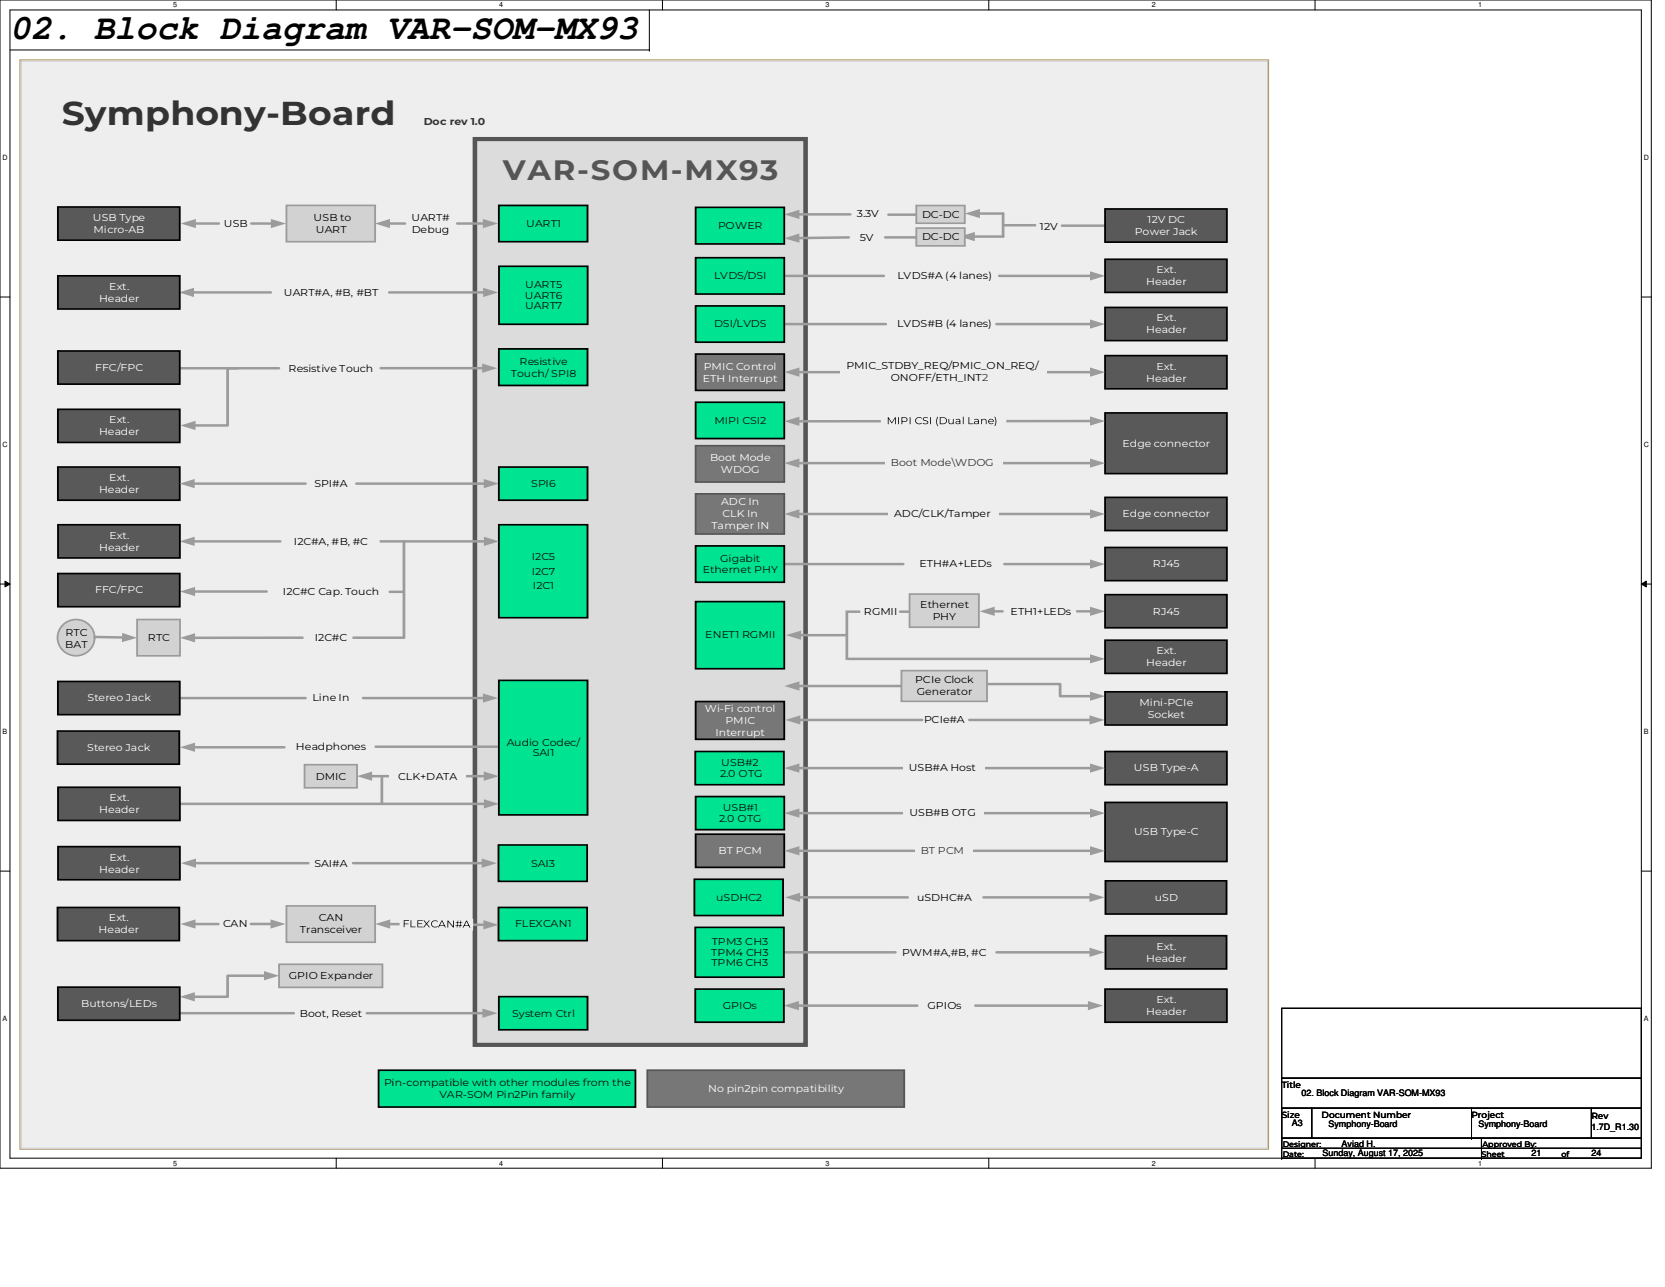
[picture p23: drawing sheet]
<svg xmlns="http://www.w3.org/2000/svg" width="279mm" height="216mm" viewBox="0 0 279 216" stroke-linecap="round" stroke-linejoin="round" font-family="sans-serif">
<defs><g id="words">
<text font-size="5.9" x="1.7" y="6.6">02. Block Diagram VAR-SOM-MX93</text>
<text font-size="5.6" fill="#333" x="10.4" y="21">Symphony-Board</text>
<text font-size="4.7" fill="#555" x="84.4" y="30.2">VAR-SOM-MX93</text>
<g font-size="1.7" fill="#333">
<text x="71.1" y="21">Doc rev 1.0</text>
<text x="149.5" y="78.3">Boot Mode\WDOG</text>
<text x="154.5" y="143.3">BT PCM</text>
</g>
<g font-size="1.7" fill="#fff">
<text x="15.6" y="37.1">USB Type</text>
<text x="15.7" y="39.1">Micro-AB</text>
<text x="190.5" y="39.4">Power Jack</text>
<text x="192.6" y="37.4">12V DC</text>
<text x="192.3" y="47.8">Header</text>
<text x="194.1" y="45.8">Ext.</text>
<text x="16.6" y="50.6">Header</text>
<text x="18.3" y="48.6">Ext.</text>
<text x="194.1" y="53.9">Ext.</text>
<text x="192.3" y="55.9">Header</text>
<text x="16" y="62.2">FFC/FPC</text>
<text x="117.9" y="64">ETH Interrupt</text>
<text x="118.1" y="62">PMIC Control</text>
<text x="192.3" y="64">Header</text>
<text x="194.1" y="62">Ext.</text>
<text x="18.3" y="71">Ext.</text>
<text x="16.6" y="73">Header</text>
<text x="119.1" y="77.4">Boot Mode</text>
<text x="188.3" y="74.9">Edge connector</text>
<text x="16.6" y="82.7">Header</text>
<text x="18.3" y="80.7">Ext.</text>
<text x="121" y="79.4">WDOG</text>
<text x="119.4" y="88.8">Tamper IN</text>
<text x="121" y="84.8">ADC In</text>
<text x="121.3" y="86.8">CLK In</text>
<text x="188.3" y="86.8">Edge connector</text>
<text x="16.6" y="92.4">Header</text>
<text x="18.4" y="90.4">Ext.</text>
<text x="193.5" y="95.2">RJ45</text>
<text x="16" y="99.6">FFC/FPC</text>
<text x="193.5" y="103.1">RJ45</text>
<text x="192.3" y="111.7">Header</text>
<text x="194.1" y="109.7">Ext.</text>
<text x="14.7" y="117.7">Stereo Jack</text>
<text x="118.3" y="119.4">Wi-Fi control</text>
<text x="191.2" y="118.4">Mini-PCIe</text>
<text x="14.6" y="126">Stereo Jack</text>
<text x="120.1" y="123.4">Interrupt</text>
<text x="121.8" y="121.4">PMIC</text>
<text x="192.6" y="120.4">Socket</text>
<text x="190.3" y="129.4">USB Type-A</text>
<text x="16.6" y="136.4">Header</text>
<text x="18.4" y="134.4">Ext.</text>
<text x="120.6" y="143.3">BT PCM</text>
<text x="190.3" y="140.1">USB Type-C</text>
<text x="16.6" y="146.4">Header</text>
<text x="18.4" y="144.4">Ext.</text>
<text x="18.3" y="154.6">Ext.</text>
<text x="193.8" y="151.1">uSD</text>
<text x="16.6" y="156.6">Header</text>
<text x="192.3" y="161.3">Header</text>
<text x="194.1" y="159.3">Ext.</text>
<text x="13.6" y="168.9">Buttons/LEDs</text>
<text x="192.3" y="170.3">Header</text>
<text x="194.1" y="168.3">Ext.</text>
<text x="118.9" y="183.2">No pin2pin compatibility</text>
</g>
<g font-size="1.7">
<text x="37.6" y="38.1">USB</text>
<text x="52.6" y="37.1">USB to</text>
<text x="53" y="39.1">UART</text>
<text x="69.1" y="37.1">UART#</text>
<text x="69.1" y="39.1">Debug</text>
<text x="143.8" y="36.4">3.3V</text>
<text x="144.3" y="40.4">5V</text>
<text x="154.7" y="36.5">DC-DC</text>
<text x="154.7" y="40.3">DC-DC</text>
<text x="174.5" y="38.6">12V</text>
<text x="150.6" y="46.8">LVDS#A (4 lanes)</text>
<text x="47.6" y="49.6">UART#A, #B, #BT</text>
<text x="150.6" y="54.9">LVDS#B (4 lanes)</text>
<text x="48.4" y="62.3">Resistive Touch</text>
<text x="142" y="62">PMIC_STDBY_REQ/PMIC_ON_REQ/</text>
<text x="149.5" y="64">ONOFF/ETH_INT2</text>
<text x="52.8" y="81.7">SPI#A</text>
<text x="150.1" y="86.8">ADC/CLK/Tamper</text>
<text x="49.3" y="91.4">I2C#A, #B, #C</text>
<text x="154.3" y="95.2">ETH#A+LEDs</text>
<text x="47.5" y="99.8">I2C#C Cap. Touch</text>
<text x="154.4" y="102">Ethernet</text>
<text x="11" y="106.8">RTC</text>
<text x="24.8" y="107.5">RTC</text>
<text x="52.8" y="107.6">I2C#C</text>
<text x="145" y="103.2">RGMII</text>
<text x="156.5" y="104">PHY</text>
<text x="169.6" y="103.1">ETH1+LEDs</text>
<text x="10.9" y="108.8">BAT</text>
<text x="52.5" y="117.7">Line In</text>
<text x="153.6" y="114.6">PCIe Clock</text>
<text x="153.8" y="116.6">Generator</text>
<text x="49.7" y="125.9">Headphones</text>
<text x="155.1" y="121.3">PCIe#A</text>
<text x="53" y="130.8">DMIC</text>
<text x="66.8" y="130.8">CLK+DATA</text>
<text x="152.5" y="129.4">USB#A Host</text>
<text x="152.6" y="137">USB#B OTG</text>
<text x="52.8" y="145.4">SAI#A</text>
<text x="37.4" y="155.5">CAN</text>
<text x="53.5" y="154.6">CAN</text>
<text x="153.9" y="151.1">uSDHC#A</text>
<text x="50.3" y="156.6">Transceiver</text>
<text x="151.4" y="160.3">PWM#A,#B, #C</text>
<text x="48.5" y="164.3">GPIO Expander</text>
<text x="50.3" y="170.5">Boot, Reset</text>
<text x="155.6" y="169.3">GPIOs</text>
</g>
<g font-size="1.7" fill="#0c0c0c">
<text x="88.3" y="38.1">UART1</text>
<text x="120.5" y="38.4">POWER</text>
<text x="119.8" y="46.8">LVDS/DSI</text>
<text x="88.1" y="50.1">UART6</text>
<text x="88.1" y="51.8">UART7</text>
<text x="88.1" y="48.4">UART5</text>
<text x="119.8" y="54.9">DSI/LVDS</text>
<text x="85.7" y="63.2">Touch/ SPI8</text>
<text x="87.2" y="61.2">Resistive</text>
<text x="119.9" y="71.1">MIPI CSI2</text>
<text x="89.2" y="81.7">SPI6</text>
<text x="89.2" y="93.9">I2C5</text>
<text x="120.9" y="94.3">Gigabit</text>
<text x="89.2" y="96.4">I2C7</text>
<text x="89.4" y="98.8">I2C1</text>
<text x="117.9" y="96.1">Ethernet PHY</text>
<text x="118.4" y="107.1">ENET1 RGMII</text>
<text x="85" y="125.1">Audio Codec/</text>
<text x="89.4" y="126.8">SAI1</text>
<text x="120.8" y="130.3">2.0 OTG</text>
<text x="121" y="128.5">USB#2</text>
<text x="120.7" y="137.8">2.0 OTG</text>
<text x="121.3" y="136.1">USB#1</text>
<text x="89.1" y="145.4">SAI3</text>
<text x="86.4" y="155.6">FLEXCAN1</text>
<text x="120.2" y="151.1">uSDHC2</text>
<text x="119.3" y="160.3">TPM4 CH3</text>
<text x="119.4" y="158.6">TPM3 CH3</text>
<text x="119.4" y="162">TPM6 CH3</text>
<text x="85.9" y="170.5">System Ctrl</text>
<text x="121.3" y="169.3">GPIOs</text>
<text x="64.4" y="182.2">Pin-compatible with other modules from the</text>
<text x="73.7" y="184.2">VAR-SOM Pin2Pin family</text>
</g>
<g font-size="1.5">
<text x="215.1" y="182.5">Title</text>
<text x="218.4" y="183.9">02. Block Diagram VAR-SOM-MX93</text>
<text x="215.1" y="187.6">Size</text>
<text x="216.8" y="188.9">A3</text>
<text x="221.8" y="187.6">Document Number</text>
<text x="223" y="189.1">Symphony-Board</text>
<text x="246.9" y="187.6">Project</text>
<text x="248.1" y="189.1">Symphony-Board</text>
<text x="267" y="189.6">1.7D_R1.30</text>
<text x="267" y="187.7">Rev</text>
<text x="222" y="194">Sunday, August 17, 2025</text>
<text x="225.1" y="192.4">Aviad H.</text>
<text x="257" y="194">21</text>
<text x="267" y="194">24</text>
</g>
<g font-size="1.3">
<text x="215.2" y="194.1">Date:</text>
<text x="215.2" y="192.4">Designer:</text>
<text x="248.6" y="194.1">Sheet</text>
<text x="248.8" y="192.4">Approved By:</text>
<text x="262" y="194.1">of</text>
</g>
<g font-size="1.2">
<text x="29" y="1.2">5</text>
<text x="83.8" y="1.2">4</text>
<text x="138.5" y="1.2">3</text>
<text x="193.3" y="1.2">2</text>
<text x="248" y="1.2">1</text>
<text x=".4" y="26.8">D</text>
<text x="275.9" y="26.8">D</text>
<text x=".4" y="75">C</text>
<text x="275.9" y="75">C</text>
<text x=".4" y="123.1">B</text>
<text x="275.9" y="123.1">B</text>
<text x=".4" y="171.3">A</text>
<text x="275.9" y="171.3">A</text>
<text x="29" y="195.5">5</text>
<text x="83.8" y="195.5">4</text>
<text x="138.5" y="195.5">3</text>
<text x="193.3" y="195.5">2</text>
<text x="248" y="195.5">1</text>
</g>
</g></defs>
<path d="M0 0h277.1v196h-277.1zM1.7 1.7h273.7v192.6h-273.7z" fill="none" stroke="#000" stroke-width=".17"/>
<g fill="#fff">
<path d="M29 .2h.7v1.3h-.7z"/>
<path d="M29 194.5h.7v1.3h-.7z"/>
</g>
<path d="M56.4 0v1.7M56.4 194.3v1.7" fill="none" stroke="#000" stroke-width=".17"/>
<g fill="#fff">
<path d="M83.8 .2h.7v1.3h-.7z"/>
<path d="M83.8 194.5h.7v1.3h-.7z"/>
</g>
<path d="M111.2 0v1.7M111.2 194.3v1.7" fill="none" stroke="#000" stroke-width=".17"/>
<g fill="#fff">
<path d="M138.5 .2h.7v1.3h-.7z"/>
<path d="M138.5 194.5h.7v1.3h-.7z"/>
</g>
<path d="M165.9 0v1.7M165.9 194.3v1.7" fill="none" stroke="#000" stroke-width=".17"/>
<g fill="#fff">
<path d="M193.3 .2h.7v1.3h-.7z"/>
<path d="M193.3 194.5h.7v1.3h-.7z"/>
</g>
<path d="M220.7 0v1.7M220.7 194.3v1.7" fill="none" stroke="#000" stroke-width=".17"/>
<g fill="#fff">
<path d="M248 .2h.7v1.3h-.7z"/>
<path d="M248 194.5h.7v1.3h-.7z"/>
<path d="M.4 25.7h.9v1.4h-.9z"/>
<path d="M275.9 25.7h.8v1.4h-.8z"/>
<path d="M.4 73.9h.9v1.3h-.9z"/>
<path d="M275.9 73.9h.8v1.3h-.8z"/>
</g>
<path d="M0 49.8h1.7M275.4 49.8h1.7" fill="none" stroke="#000" stroke-width=".17"/>
<g fill="#fff">
<path d="M.4 122.1h.8v1.3h-.8z"/>
<path d="M275.9 122.1h.7v1.3h-.7z"/>
</g>
<path d="M0 98h1.7M.8 97.5l.9 .5-.9 .5zM275.4 98l.9-.5v1zM275.4 98h1.7" fill="none" stroke="#000" stroke-width=".17"/>
<path d="M.8 97.5l.9 .5-.9 .5zM275.4 98l.9-.5v1z" fill="#000"/>
<g fill="#fff">
<path d="M.4 170.2h.8v1.3h-.8z"/>
<path d="M275.8 170.2h.8v1.3h-.8z"/>
</g>
<path d="M1.7 8.4h107.3M109 8.4h.1M109 1.7v6.7M0 146.1h1.7M275.4 146.1h1.7" fill="none" stroke="#000" stroke-width=".17"/>
<path d="M3.3 10.1h209.6v182.7h-209.6z" fill-rule="evenodd" fill="#fff"/>
<path d="M3.3 10.1h209.6v182.7h-209.6z" fill="none" stroke="#a84" stroke-width=".17"/>
<path d="M3.6 10.2h209.1v182.4h-209.1z" fill-rule="evenodd" fill="#eee"/>
<path d="M3.6 10.2h209.1v182.4h-209.1z" fill="none" stroke="#c8c8c8" stroke-width=".17"/>
<path d="M79.7 23.3h55.5v152h-55.5z" fill-rule="evenodd" fill="#dcdcdc"/>
<path d="M79.7 23.3h55.5v152h-55.5z" fill="none" stroke="#555" stroke-width=".73"/>
<path d="M63.5 179.5h43.1v6.2h-43.1z" fill-rule="evenodd" fill="#00e492"/>
<path d="M63.5 179.5h43.1v6.2h-43.1z" fill="none" stroke="#000" stroke-width=".29"/>
<path d="M108.6 179.5h43.1v6.2h-43.1z" fill-rule="evenodd" fill="#777"/>
<path d="M108.6 179.5h43.1v6.2h-43.1z" fill="none" stroke="#555" stroke-width=".29"/>
<path d="M126.5 94.6h25.1" fill="none" stroke="#9b9b9b" stroke-width=".44"/>
<path d="M124.2 94.6l2.5-.7v1.5z" fill="#9b9b9b"/>
<path d="M116.7 91.6h14.9v6.1h-14.9z" fill-rule="evenodd" fill="#00e492"/>
<path d="M116.7 91.6h14.9v6.1h-14.9z" fill="none" stroke="#000" stroke-width=".29"/>
<path d="M168.5 94.6h14.6" fill="none" stroke="#9b9b9b" stroke-width=".44"/>
<path d="M182.9 93.9l2.5 .7-2.5 .8z" fill="#9b9b9b"/>
<path d="M185.4 91.8h20.5v5.6h-20.5z" fill-rule="evenodd" fill="#595959"/>
<path d="M185.4 91.8h20.5v5.6h-20.5z" fill="none" stroke="#000" stroke-width=".29"/>
<path d="M151.1 102.6h1.5M165 150.5h18" fill="none" stroke="#9b9b9b" stroke-width=".44"/>
<path d="M182.8 149.8l2.5 .7-2.5 .8z" fill="#9b9b9b"/>
<path d="M134.1 150.5h18.2" fill="none" stroke="#9b9b9b" stroke-width=".44"/>
<path d="M131.7 150.5l2.6-.7v1.5z" fill="#9b9b9b"/>
<path d="M185.5 147.8h20.3v5.5h-20.3z" fill-rule="evenodd" fill="#595959"/>
<path d="M185.5 147.8h20.3v5.5h-20.3z" fill="none" stroke="#000" stroke-width=".29"/>
<path d="M116.5 147.5h14.9v6.1h-14.9z" fill-rule="evenodd" fill="#00e492"/>
<path d="M116.5 147.5h14.9v6.1h-14.9z" fill="none" stroke="#000" stroke-width=".29"/>
<path d="M163.7 168.7h19.1" fill="none" stroke="#9b9b9b" stroke-width=".44"/>
<path d="M182.6 167.9l2.5 .8-2.5 .8z" fill="#9b9b9b"/>
<path d="M133.9 168.7h20" fill="none" stroke="#9b9b9b" stroke-width=".44"/>
<path d="M131.5 168.7l2.6-.8v1.6z" fill="#9b9b9b"/>
<path d="M116.7 165.9h14.8v5.6h-14.8z" fill-rule="evenodd" fill="#00e492"/>
<path d="M116.7 165.9h14.8v5.6h-14.8z" fill="none" stroke="#000" stroke-width=".29"/>
<path d="M185.4 165.9h20.5v5.6h-20.5z" fill-rule="evenodd" fill="#595959"/>
<path d="M185.4 165.9h20.5v5.6h-20.5z" fill="none" stroke="#000" stroke-width=".29"/>
<path d="M167.2 159.8h15.8" fill="none" stroke="#9b9b9b" stroke-width=".44"/>
<path d="M182.8 159l2.6 .8-2.6 .7z" fill="#9b9b9b"/>
<path d="M131.5 159.8h18.8" fill="none" stroke="#9b9b9b" stroke-width=".44"/>
<path d="M116.7 155.6h14.8v8.3h-14.8z" fill-rule="evenodd" fill="#00e492"/>
<path d="M116.7 155.6h14.8v8.3h-14.8z" fill="none" stroke="#000" stroke-width=".29"/>
<path d="M185.5 157h20.3v5.5h-20.3z" fill-rule="evenodd" fill="#595959"/>
<path d="M185.5 157h20.3v5.5h-20.3z" fill="none" stroke="#000" stroke-width=".29"/>
<path d="M116.7 139.9h14.9v5.6h-14.9z" fill-rule="evenodd" fill="#777"/>
<path d="M116.7 139.9h14.9v5.6h-14.9z" fill="none" stroke="#000" stroke-width=".29"/>
<path d="M185.4 134.6h20.5v9.9h-20.5z" fill-rule="evenodd" fill="#595959"/>
<path d="M185.4 134.6h20.5v9.9h-20.5z" fill="none" stroke="#000" stroke-width=".29"/>
<path d="M116.7 133.6h14.9v5.6h-14.9z" fill-rule="evenodd" fill="#00e492"/>
<path d="M116.7 133.6h14.9v5.6h-14.9z" fill="none" stroke="#000" stroke-width=".29"/>
<path d="M133.9 136.4h49.2" fill="none" stroke="#9b9b9b" stroke-width=".44"/>
<g fill="#9b9b9b">
<path d="M131.6 136.4l2.5-.8v1.6z"/>
<path d="M182.9 135.6l2.5 .8-2.5 .8z"/>
</g>
<path d="M151.6 135.4h13.5v2h-13.5z" fill-rule="evenodd" fill="#eee"/>
<path d="M133.9 142.7h49.2" fill="none" stroke="#9b9b9b" stroke-width=".44"/>
<g fill="#9b9b9b">
<path d="M131.6 142.7l2.5-.7v1.5z"/>
<path d="M182.9 142l2.5 .7-2.5 .8z"/>
</g>
<path d="M153.5 141.7h9.7v2h-9.7z" fill-rule="evenodd" fill="#eee"/>
<path d="M116.7 126.1h14.8v5.5h-14.8z" fill-rule="evenodd" fill="#00e492"/>
<path d="M116.7 126.1h14.8v5.5h-14.8z" fill="none" stroke="#000" stroke-width=".29"/>
<path d="M185.4 126.1h20.5v5.5h-20.5z" fill-rule="evenodd" fill="#595959"/>
<path d="M185.4 126.1h20.5v5.5h-20.5z" fill="none" stroke="#000" stroke-width=".29"/>
<path d="M133.9 128.9h49.2" fill="none" stroke="#9b9b9b" stroke-width=".44"/>
<g fill="#9b9b9b">
<path d="M131.6 128.9l2.5-.8v1.5z"/>
<path d="M182.9 128.1l2.5 .8-2.5 .7z"/>
</g>
<path d="M151.5 127.8h13.7v2.1h-13.7z" fill-rule="evenodd" fill="#eee"/>
<path d="M116.7 82.8h14.9v6.8h-14.9z" fill-rule="evenodd" fill="#777"/>
<path d="M116.7 82.8h14.9v6.8h-14.9z" fill="none" stroke="#555" stroke-width=".29"/>
<path d="M185.4 83.4h20.5v5.6h-20.5z" fill-rule="evenodd" fill="#595959"/>
<path d="M185.4 83.4h20.5v5.6h-20.5z" fill="none" stroke="#000" stroke-width=".29"/>
<path d="M133.9 86.2h49.2" fill="none" stroke="#9b9b9b" stroke-width=".44"/>
<g fill="#9b9b9b">
<path d="M131.6 86.2l2.5-.8v1.6z"/>
<path d="M182.9 85.4l2.5 .8-2.5 .8z"/>
</g>
<path d="M149 85.2h18.7v2h-18.7z" fill-rule="evenodd" fill="#eee"/>
<path d="M116.7 67.5h14.9v6.1h-14.9z" fill-rule="evenodd" fill="#00e492"/>
<path d="M116.7 67.5h14.9v6.1h-14.9z" fill="none" stroke="#000" stroke-width=".29"/>
<path d="M185.4 69.3h20.5v10.1h-20.5z" fill-rule="evenodd" fill="#595959"/>
<path d="M185.4 69.3h20.5v10.1h-20.5z" fill="none" stroke="#000" stroke-width=".29"/>
<path d="M183.1 70.6l-49.2 .1" fill="none" stroke="#9b9b9b" stroke-width=".44"/>
<g fill="#9b9b9b">
<path d="M131.6 70.7l2.5-.8v1.5z"/>
<path d="M182.9 69.9l2.5 .7-2.5 .8z"/>
</g>
<path d="M147.8 69.7l21.1-.1v2l-21.1 .1z" fill-rule="evenodd" fill="#eee"/>
<path d="M149 70h.1l.6 .9 .5-.9h.1v1.2h-.1v-1l-.5 .8-.6-.8v1h-.1zM150.7 70h.1v1.2h-.1zM151.3 70h.5a.42 .42 0 0 1 .5 .4 .42 .42 0 0 1-.5 .4h-.4v-.1v.5h-.1zM151.4 70.1v.6h.4a.31 .31 0 0 0 .3-.3 .31 .31 0 0 0-.3-.3zM152.7 70h.1v1.2h-.1zM153.8 70.1a.74 .74 0 0 1 .9 0l-.1 .1a.52 .52 0 0 0-.7 0 .52 .52 0 0 0 0 .8 .52 .52 0 0 0 .7-.1l.1 .1a.63 .63 0 0 1-.9 0 .63 .63 0 0 1 0-.9zM154.9 70.1a.7 .7 0 0 1 .8 0v.1l-.2-.1a.27 .27 0 0 0-.4 0 .27 .27 0 0 0 0 .3l.1 .1a.39 .39 0 0 1 .6 .4 .39 .39 0 0 1-.6 .3l-.4-.2 .1-.1a.42 .42 0 0 0 .4 .2 .42 .42 0 0 0 .3-.3l-.3-.2a.34 .34 0 0 1-.4-.5zM156.1 70h.1v1.2h-.1zM157.3 69.9h.1a1.65 1.65 0 0 0 0 1.6h-.1a1.57 1.57 0 0 1 0-1.6zM157.7 70h.5a.59 .59 0 0 1 .7 .6 .59 .59 0 0 1-.7 .6h-.5zM157.8 70.1v.9h.4a.48 .48 0 0 0 .6-.4 .48 .48 0 0 0-.6-.5zM159.2 70.3h.1v.5a.31 .31 0 0 0 .3 .3 .31 .31 0 0 0 .3-.4v-.4h.1v.9h-.1v-.3a.39 .39 0 0 1-.4 .3 .39 .39 0 0 1-.3-.4zM160.4 70.4a.47 .47 0 0 1 .8 .2v.6h-.2v-.6a.35 .35 0 0 0-.6-.1zM160.4 70.8l.6-.1-.5 .1a.25 .25 0 0 0 .2 .3 .25 .25 0 0 0 .3-.2 .32 .32 0 0 1-.4 .3 .32 .32 0 0 1-.2-.4zM161.6 69.9h.1v1.3h-.1zM162.5 70h.2v1h.7v.2h-.9zM163.5 70.4a.48 .48 0 0 1 .8 .2v.6h-.2v-.6a.35 .35 0 0 0-.6-.1zM163.5 70.7h.6l-.5 .1a.25 .25 0 0 0 .2 .3 .25 .25 0 0 0 .3-.2 .31 .31 0 0 1-.4 .3 .31 .31 0 0 1-.2-.5zM164.7 70.3h.1v.2a.4 .4 0 0 1 .4-.2 .4 .4 0 0 1 .4 .3v.6h-.2v-.5a.32 .32 0 0 0-.3-.3 .32 .32 0 0 0-.3 .3v.5h-.1zM166 70.4a.47 .47 0 0 1 .5-.1 .47 .47 0 0 1 .3 .4h-.9h.7a.36 .36 0 0 0-.5-.3 .36 .36 0 0 0-.1 .6 .36 .36 0 0 0 .6 0h.1a.49 .49 0 0 1-.7 .1 .49 .49 0 0 1 0-.7zM166.9 69.9a1.15 1.15 0 0 1 .2 1.4l-.2 .2a1.63 1.63 0 0 0 0-1.6z" fill="#000"/>
<path d="M116.7 74.8h14.9v6.1h-14.9z" fill-rule="evenodd" fill="#777"/>
<path d="M116.7 74.8h14.9v6.1h-14.9z" fill="none" stroke="#555" stroke-width=".29"/>
<path d="M133.9 77.7h49.2" fill="none" stroke="#9b9b9b" stroke-width=".44"/>
<g fill="#9b9b9b">
<path d="M131.6 77.7l2.5-.8v1.6z"/>
<path d="M182.9 76.9l2.5 .8-2.5 .8z"/>
</g>
<path d="M148.5 76.7h19.7v2h-19.7z" fill-rule="evenodd" fill="#eee"/>
<path d="M116.7 59.4h14.9v6.1h-14.9z" fill-rule="evenodd" fill="#777"/>
<path d="M116.7 59.4h14.9v6.1h-14.9z" fill="none" stroke="#000" stroke-width=".29"/>
<path d="M185.4 59.7h20.5v5.5h-20.5z" fill-rule="evenodd" fill="#595959"/>
<path d="M185.4 59.7h20.5v5.5h-20.5z" fill="none" stroke="#000" stroke-width=".29"/>
<path d="M133.9 62.4h49.2" fill="none" stroke="#9b9b9b" stroke-width=".44"/>
<g fill="#9b9b9b">
<path d="M131.6 62.4l2.5-.8v1.6z"/>
<path d="M182.9 61.6l2.5 .8-2.5 .8z"/>
</g>
<path d="M141 60.4h34.7v4h-34.7z" fill-rule="evenodd" fill="#eee"/>
<path d="M167.2 54.4h15.9" fill="none" stroke="#9b9b9b" stroke-width=".44"/>
<path d="M182.9 53.6l2.5 .8-2.5 .7z" fill="#9b9b9b"/>
<path d="M131.3 54.4h17.3" fill="none" stroke="#9b9b9b" stroke-width=".44"/>
<path d="M116.7 51.3h14.9v6.1h-14.9z" fill-rule="evenodd" fill="#00e492"/>
<path d="M116.7 51.3h14.9v6.1h-14.9z" fill="none" stroke="#000" stroke-width=".29"/>
<path d="M185.4 51.6h20.5v5.5h-20.5z" fill-rule="evenodd" fill="#595959"/>
<path d="M185.4 51.6h20.5v5.5h-20.5z" fill="none" stroke="#000" stroke-width=".29"/>
<path d="M167.7 46.3h15.4" fill="none" stroke="#9b9b9b" stroke-width=".44"/>
<path d="M182.9 45.5l2.5 .8-2.5 .8z" fill="#9b9b9b"/>
<path d="M131.9 46.3h16.4" fill="none" stroke="#9b9b9b" stroke-width=".44"/>
<path d="M116.7 43.2h14.9v6.1h-14.9z" fill-rule="evenodd" fill="#00e492"/>
<path d="M116.7 43.2h14.9v6.1h-14.9z" fill="none" stroke="#000" stroke-width=".29"/>
<path d="M185.4 43.5h20.5v5.6h-20.5z" fill-rule="evenodd" fill="#595959"/>
<path d="M185.4 43.5h20.5v5.6h-20.5z" fill="none" stroke="#000" stroke-width=".29"/>
<path d="M133.9 36h8.8" fill="none" stroke="#9b9b9b" stroke-width=".44"/>
<path d="M131.6 36l2.5-.8v1.5z" fill="#9b9b9b"/>
<path d="M116.7 34.8h14.9v6.1h-14.9z" fill-rule="evenodd" fill="#00e492"/>
<path d="M116.7 34.8h14.9v6.1h-14.9z" fill="none" stroke="#000" stroke-width=".29"/>
<path d="M142.4 39.8l-8.5 .1" fill="none" stroke="#9b9b9b" stroke-width=".44"/>
<path d="M131.6 40l2.5-.8 .1 1.5z" fill="#9b9b9b"/>
<path d="M148.5 39.8h6M163.4 39.7h4.9" fill="none" stroke="#9b9b9b" stroke-width=".44"/>
<path d="M161 39.7l2.6-.8v1.6z" fill="#9b9b9b"/>
<path d="M164.2 35.8h4.1" fill="none" stroke="#9b9b9b" stroke-width=".44"/>
<path d="M161.9 35.8l2.5-.7v1.5z" fill="#9b9b9b"/>
<path d="M168.3 35.8v3.9M168.3 37.8h5.4M178.2 37.9h7.3" fill="none" stroke="#9b9b9b" stroke-width=".44"/>
<path d="M185.4 35.1h20.5v5.5h-20.5z" fill-rule="evenodd" fill="#595959"/>
<path d="M185.4 35.1h20.5v5.5h-20.5z" fill="none" stroke="#000" stroke-width=".29"/>
<path d="M149.1 36h5.5" fill="none" stroke="#9b9b9b" stroke-width=".44"/>
<path d="M153.8 34.5h8.1v3h-8.1z" fill-rule="evenodd" fill="#d2d2d2"/>
<path d="M153.8 34.5h8.1v3h-8.1z" fill="none" stroke="#9b9b9b" stroke-width=".29"/>
<path d="M153.8 38.3h8.1v2.9h-8.1z" fill-rule="evenodd" fill="#d2d2d2"/>
<path d="M153.8 38.3h8.1v2.9h-8.1z" fill="none" stroke="#9b9b9b" stroke-width=".29"/>
<path d="M116.7 117.7h14.9v6.3h-14.9z" fill-rule="evenodd" fill="#777"/>
<path d="M116.7 117.7h14.9v6.3h-14.9z" fill="none" stroke="#000" stroke-width=".29"/>
<path d="M134 115.1h20.2" fill="none" stroke="#9b9b9b" stroke-width=".44"/>
<path d="M131.6 115.1l2.6-.8v1.6z" fill="#9b9b9b"/>
<path d="M165.6 114.8h12.3v2h5.2" fill="none" stroke="#9b9b9b" stroke-width=".44"/>
<path d="M182.9 116l2.5 .8-2.5 .8z" fill="#9b9b9b"/>
<path d="M151.3 112.5h14.3v5.2h-14.3z" fill-rule="evenodd" fill="#d2d2d2"/>
<path d="M151.3 112.5h14.3v5.2h-14.3z" fill="none" stroke="#9b9b9b" stroke-width=".29"/>
<path d="M134.1 120.8h20.6" fill="none" stroke="#9b9b9b" stroke-width=".44"/>
<path d="M131.8 120.8l2.5-.8v1.5z" fill="#9b9b9b"/>
<path d="M162.7 120.8h20.3" fill="none" stroke="#9b9b9b" stroke-width=".44"/>
<path d="M182.8 120l2.6 .8-2.6 .7z" fill="#9b9b9b"/>
<path d="M185.4 116.1h20.5v5.5h-20.5z" fill-rule="evenodd" fill="#595959"/>
<path d="M185.4 116.1h20.5v5.5h-20.5z" fill="none" stroke="#000" stroke-width=".29"/>
<path d="M30.4 170h18.9M61.6 170h19.6" fill="none" stroke="#9b9b9b" stroke-width=".44"/>
<path d="M81 169.2l2.5 .8-2.5 .7z" fill="#9b9b9b"/>
<path d="M83.7 167.2h14.9v5.6h-14.9z" fill-rule="evenodd" fill="#00e492"/>
<path d="M83.7 167.2h14.9v5.6h-14.9z" fill="none" stroke="#000" stroke-width=".29"/>
<path d="M46.8 161.8h17.4v3.8h-17.4z" fill-rule="evenodd" fill="#d2d2d2"/>
<path d="M46.8 161.8h17.4v3.8h-17.4z" fill="none" stroke="#9b9b9b" stroke-width=".29"/>
<path d="M44.5 163.7h-6.3v3.5h-5.7" fill="none" stroke="#9b9b9b" stroke-width=".44"/>
<g fill="#9b9b9b">
<path d="M44.3 162.9l2.5 .8-2.5 .8z"/>
<path d="M30.2 167.2l2.5-.8v1.6z"/>
</g>
<path d="M9.7 165.6h20.5v5.6h-20.5z" fill-rule="evenodd" fill="#595959"/>
<path d="M9.7 165.6h20.5v5.6h-20.5z" fill="none" stroke="#000" stroke-width=".29"/>
<path d="M48.1 152h14.8v6.1h-14.8z" fill-rule="evenodd" fill="#d2d2d2"/>
<path d="M48.1 152h14.8v6.1h-14.8z" fill="none" stroke="#9b9b9b" stroke-width=".29"/>
<path d="M32.6 155h4.1" fill="none" stroke="#9b9b9b" stroke-width=".44"/>
<path d="M30.3 155l2.5-.8v1.6z" fill="#9b9b9b"/>
<path d="M42.1 155h3.5" fill="none" stroke="#9b9b9b" stroke-width=".44"/>
<path d="M45.4 154.2l2.5 .8-2.5 .8z" fill="#9b9b9b"/>
<path d="M83.7 152.2h14.8v5.6h-14.8z" fill-rule="evenodd" fill="#00e492"/>
<path d="M83.7 152.2h14.8v5.6h-14.8z" fill="none" stroke="#000" stroke-width=".29"/>
<path d="M9.7 152.2h20.4v5.6h-20.4z" fill-rule="evenodd" fill="#595959"/>
<path d="M9.7 152.2h20.4v5.6h-20.4z" fill="none" stroke="#000" stroke-width=".29"/>
<path d="M65.3 155l16 .1" fill="none" stroke="#9b9b9b" stroke-width=".44"/>
<g fill="#9b9b9b">
<path d="M62.9 155l2.6-.8v1.6z"/>
<path d="M81.1 154.4l2.6 .8-2.6 .7z"/>
</g>
<path d="M67.1 154l12.3 .1v2l-12.4-.1z" fill-rule="evenodd" fill="#eee"/>
<path d="M67.8 154.4h.8v.1h-.7v1h-.2zM67.9 154.9h.6v.1h-.6zM68.9 154.4h.1v1h.7v.2h-.8zM70 154.4h.9v.1h-.7v.9l.8 .1v.1h-1zM70.2 154.9h.6v.1h-.6zM71 154.4h.2l.4 .5 .4-.5h.1l-.5 .6v-.1l.5 .7h-.1l-.4-.6-.4 .6h-.2l.5-.7v.1zM72.5 154.6a.77 .77 0 0 1 1 0h-.1a.53 .53 0 0 0-.8 0 .53 .53 0 0 0 0 .8 .53 .53 0 0 0 .8-.1l.1 .1a.64 .64 0 0 1-.9 .1 .64 .64 0 0 1-.1-.9zM74.1 154.4h.1l.6 1.2h-.1l-.5-1.1-.6 1.1h-.1zM73.8 155.2h.7l.1 .1h-.9zM75.1 154.4h.1l.8 1v-1h.2v1.2h-.2l-.8-1v1h-.1zM76.8 154.4h.1l-.2 1.2h-.1zM76.4 155.2h1.1l-1.1 .1zM77.3 154.4h.1l-.2 1.2h-.1zM76.5 154.7l1.1 .1h-1.1zM78.2 154.4h.2l.5 1.2h-.1l-.5-1.1-.5 1.1h-.2zM77.9 155.2h.8v.1h-.8z" fill="#000"/>
<path d="M83.7 141.8h14.8v6h-14.8z" fill-rule="evenodd" fill="#00e492"/>
<path d="M83.7 141.8h14.8v6h-14.8z" fill="none" stroke="#000" stroke-width=".29"/>
<path d="M9.7 142h20.5v5.6h-20.5z" fill-rule="evenodd" fill="#595959"/>
<path d="M9.7 142h20.5v5.6h-20.5z" fill="none" stroke="#000" stroke-width=".29"/>
<path d="M59.3 144.8h21.8" fill="none" stroke="#9b9b9b" stroke-width=".44"/>
<path d="M80.8 144l2.6 .8-2.6 .8z" fill="#9b9b9b"/>
<path d="M32.7 144.8h19" fill="none" stroke="#9b9b9b" stroke-width=".44"/>
<path d="M30.4 144.8l2.5-.8v1.6z" fill="#9b9b9b"/>
<path d="M59.8 81.1h21.6" fill="none" stroke="#9b9b9b" stroke-width=".44"/>
<path d="M81.2 80.4l2.5 .7-2.5 .8z" fill="#9b9b9b"/>
<path d="M83.7 78.3h14.9v5.6h-14.9z" fill-rule="evenodd" fill="#00e492"/>
<path d="M83.7 78.3h14.9v5.6h-14.9z" fill="none" stroke="#000" stroke-width=".29"/>
<path d="M9.7 78.3h20.5v5.6h-20.5z" fill-rule="evenodd" fill="#595959"/>
<path d="M9.7 78.3h20.5v5.6h-20.5z" fill="none" stroke="#000" stroke-width=".29"/>
<path d="M32.4 81.1h18.9" fill="none" stroke="#9b9b9b" stroke-width=".44"/>
<path d="M30.1 81.1l2.6-.7v1.5z" fill="#9b9b9b"/>
<path d="M30.1 61.8h16.7M63.9 61.8h17.2" fill="none" stroke="#9b9b9b" stroke-width=".44"/>
<path d="M80.9 61l2.5 .8-2.5 .7z" fill="#9b9b9b"/>
<path d="M83.7 58.5h14.9v6.2h-14.9z" fill-rule="evenodd" fill="#00e492"/>
<path d="M83.7 58.5h14.9v6.2h-14.9z" fill="none" stroke="#000" stroke-width=".29"/>
<path d="M9.7 58.9h20.5v5.5h-20.5z" fill-rule="evenodd" fill="#595959"/>
<path d="M9.7 58.9h20.5v5.5h-20.5z" fill="none" stroke="#000" stroke-width=".29"/>
<path d="M9.7 68.7h20.5v5.5h-20.5z" fill-rule="evenodd" fill="#595959"/>
<path d="M9.7 68.7h20.5v5.5h-20.5z" fill="none" stroke="#000" stroke-width=".29"/>
<path d="M39.9 61.8h-1.7v9.6h-5.6" fill="none" stroke="#9b9b9b" stroke-width=".44"/>
<path d="M30.3 71.4l2.5-.8v1.5z" fill="#9b9b9b"/>
<path d="M32.4 49.1h13" fill="none" stroke="#9b9b9b" stroke-width=".44"/>
<path d="M30 49.1l2.6-.8v1.5z" fill="#9b9b9b"/>
<path d="M65.3 49.1h16" fill="none" stroke="#9b9b9b" stroke-width=".44"/>
<path d="M81.1 48.3l2.5 .8-2.5 .7z" fill="#9b9b9b"/>
<path d="M9.7 46.3h20.5v5.5h-20.5z" fill-rule="evenodd" fill="#595959"/>
<path d="M9.7 46.3h20.5v5.5h-20.5z" fill="none" stroke="#000" stroke-width=".29"/>
<path d="M83.7 44.7h14.9v9.7h-14.9z" fill-rule="evenodd" fill="#00e492"/>
<path d="M83.7 44.7h14.9v9.7h-14.9z" fill="none" stroke="#000" stroke-width=".29"/>
<path d="M48.1 34.5h14.8v6h-14.8z" fill-rule="evenodd" fill="#d2d2d2"/>
<path d="M48.1 34.5h14.8v6h-14.8z" fill="none" stroke="#9b9b9b" stroke-width=".29"/>
<path d="M32.7 37.5h4" fill="none" stroke="#9b9b9b" stroke-width=".44"/>
<path d="M30.3 37.5l2.6-.8v1.6z" fill="#9b9b9b"/>
<path d="M42.2 37.5h3.5" fill="none" stroke="#9b9b9b" stroke-width=".44"/>
<path d="M45.5 36.7l2.5 .8-2.5 .8z" fill="#9b9b9b"/>
<path d="M65.2 37.5h2.7" fill="none" stroke="#9b9b9b" stroke-width=".44"/>
<path d="M62.9 37.5l2.5-.8v1.6z" fill="#9b9b9b"/>
<path d="M76.7 37.5h4.5" fill="none" stroke="#9b9b9b" stroke-width=".44"/>
<path d="M81 36.7l2.6 .8-2.6 .8z" fill="#9b9b9b"/>
<path d="M83.7 34.5h14.9v6h-14.9z" fill-rule="evenodd" fill="#00e492"/>
<path d="M83.7 34.5h14.9v6h-14.9z" fill="none" stroke="#000" stroke-width=".29"/>
<path d="M9.7 34.7h20.5v5.6h-20.5z" fill-rule="evenodd" fill="#595959"/>
<path d="M9.7 34.7h20.5v5.6h-20.5z" fill="none" stroke="#000" stroke-width=".29"/>
<path d="M32.5 99.2h12.2" fill="none" stroke="#9b9b9b" stroke-width=".44"/>
<path d="M30.2 99.2l2.5-.7v1.5z" fill="#9b9b9b"/>
<path d="M83.7 88h14.9v15.6h-14.9z" fill-rule="evenodd" fill="#00e492"/>
<path d="M83.7 88h14.9v15.6h-14.9z" fill="none" stroke="#000" stroke-width=".29"/>
<path d="M9.7 96.2h20.5v5.6h-20.5z" fill-rule="evenodd" fill="#595959"/>
<path d="M9.7 96.2h20.5v5.6h-20.5z" fill="none" stroke="#000" stroke-width=".29"/>
<path d="M63.9 90.8h17.5" fill="none" stroke="#9b9b9b" stroke-width=".44"/>
<path d="M81.2 90l2.5 .8-2.5 .8z" fill="#9b9b9b"/>
<path d="M32.4 90.8h14.6" fill="none" stroke="#9b9b9b" stroke-width=".44"/>
<path d="M30.1 90.8l2.6-.8v1.6z" fill="#9b9b9b"/>
<path d="M23 103.9h7.2v6.1h-7.2z" fill-rule="evenodd" fill="#d2d2d2"/>
<path d="M23 103.9h7.2v6.1h-7.2z" fill="none" stroke="#9b9b9b" stroke-width=".29"/>
<circle cx="12.8" cy="107" r="3.1" fill="#d2d2d2"/>
<circle cx="12.8" cy="107" r="3.1" fill="none" stroke="#9b9b9b" stroke-width=".29"/>
<path d="M15.9 106.8l4.8 .1" fill="none" stroke="#9b9b9b" stroke-width=".44"/>
<path d="M20.5 106.2l2.5 .8-2.5 .7z" fill="#9b9b9b"/>
<path d="M50.8 107h-18.3" fill="none" stroke="#9b9b9b" stroke-width=".44"/>
<path d="M30.2 107l2.5-.8v1.6z" fill="#9b9b9b"/>
<path d="M65.4 99.3h2.3M67.8 90.8v16.2" fill="none" stroke="#9b9b9b" stroke-width=".44"/>
<path d="M9.7 88h20.5v5.6h-20.5z" fill-rule="evenodd" fill="#595959"/>
<path d="M9.7 88h20.5v5.6h-20.5z" fill="none" stroke="#000" stroke-width=".29"/>
<path d="M30.4 117.1h20.9M59.3 107h8.5M60.9 117.1h20.4" fill="none" stroke="#9b9b9b" stroke-width=".44"/>
<path d="M81 116.3l2.6 .8-2.6 .8z" fill="#9b9b9b"/>
<path d="M63 125.3h20.6" fill="none" stroke="#9b9b9b" stroke-width=".44"/>
<path d="M51.1 128.3h8.8v3.9h-8.8z" fill-rule="evenodd" fill="#d2d2d2"/>
<path d="M51.1 128.3h8.8v3.9h-8.8z" fill="none" stroke="#9b9b9b" stroke-width=".29"/>
<path d="M32.5 125.4h15.2" fill="none" stroke="#9b9b9b" stroke-width=".44"/>
<path d="M30.2 125.4l2.5-.8v1.5z" fill="#9b9b9b"/>
<path d="M27.7 134.9h53.7" fill="none" stroke="#9b9b9b" stroke-width=".44"/>
<path d="M81.2 134.1l2.5 .8-2.5 .7z" fill="#9b9b9b"/>
<path d="M83.7 114.1h14.9v22.6h-14.9z" fill-rule="evenodd" fill="#00e492"/>
<path d="M83.7 114.1h14.9v22.6h-14.9z" fill="none" stroke="#000" stroke-width=".29"/>
<path d="M9.7 122.6h20.4v5.6h-20.4z" fill-rule="evenodd" fill="#595959"/>
<path d="M9.7 122.6h20.4v5.6h-20.4z" fill="none" stroke="#000" stroke-width=".29"/>
<path d="M9.7 114.3h20.5v5.6h-20.5z" fill-rule="evenodd" fill="#595959"/>
<path d="M9.7 114.3h20.5v5.6h-20.5z" fill="none" stroke="#000" stroke-width=".29"/>
<path d="M62.2 130.2h19.2" fill="none" stroke="#9b9b9b" stroke-width=".44"/>
<g fill="#9b9b9b">
<path d="M59.9 130.2l2.5-.8v1.6z"/>
<path d="M81.2 129.4l2.5 .8-2.5 .8z"/>
</g>
<path d="M65.3 129.2h12.8v2h-12.8z" fill-rule="evenodd" fill="#eee"/>
<path d="M9.7 132.1h20.5v5.5h-20.5z" fill-rule="evenodd" fill="#595959"/>
<path d="M9.7 132.1h20.5v5.5h-20.5z" fill="none" stroke="#000" stroke-width=".29"/>
<path d="M180.8 102.6h2.3M64.1 130.2v4.7" fill="none" stroke="#9b9b9b" stroke-width=".44"/>
<path d="M182.9 101.8l2.5 .8-2.5 .7z" fill="#9b9b9b"/>
<path d="M152.6 99.7h11.7v5.5h-11.7z" fill-rule="evenodd" fill="#d2d2d2"/>
<path d="M152.6 99.7h11.7v5.5h-11.7z" fill="none" stroke="#9b9b9b" stroke-width=".29"/>
<path d="M166.7 102.6h1.5" fill="none" stroke="#9b9b9b" stroke-width=".44"/>
<path d="M164.4 102.6l2.5-.8v1.5z" fill="#9b9b9b"/>
<path d="M116.7 100.9h14.9v11.3h-14.9z" fill-rule="evenodd" fill="#00e492"/>
<path d="M116.7 100.9h14.9v11.3h-14.9z" fill="none" stroke="#000" stroke-width=".29"/>
<path d="M142.1 110.5h41" fill="none" stroke="#9b9b9b" stroke-width=".44"/>
<path d="M182.9 109.8l2.5 .7-2.5 .8z" fill="#9b9b9b"/>
<path d="M185.4 107.4h20.5v5.6h-20.5z" fill-rule="evenodd" fill="#595959"/>
<path d="M185.4 107.4h20.5v5.6h-20.5z" fill="none" stroke="#000" stroke-width=".29"/>
<path d="M185.4 99.8h20.5v5.5h-20.5z" fill-rule="evenodd" fill="#595959"/>
<path d="M185.4 99.8h20.5v5.5h-20.5z" fill="none" stroke="#000" stroke-width=".29"/>
<path d="M134.2 106.6h7.7" fill="none" stroke="#9b9b9b" stroke-width=".44"/>
<path d="M131.9 106.6l2.5-.8v1.5z" fill="#9b9b9b"/>
<path d="M144.1 102.6h-2v7.9" fill="none" stroke="#9b9b9b" stroke-width=".44"/>
<g fill="none" stroke="#000" stroke-width=".17">
<path d="M215.1 169.1h60.3v11.8h-60.3zM215.1 180.9h60.3v5h-60.3zM215.1 185.9h5v5h-5zM215.1 190.9h33.5v1.7h-33.5zM215.1 194.3h.1M215.1 194.3h33.5M215.1 185.9v8.4M220.1 185.9h46.9v5h-46.9zM246.9 190.9h.1M246.9 185.9v5M248.6 190.9h26.8v3.4h-26.8zM248.6 194.3h.1"/>
<path d="M248.6 192.6h26.8M267 185.9h8.4v5h-8.4zM275.4 192.6h.1"/>
</g>
<use href="#words"/>
</svg>
